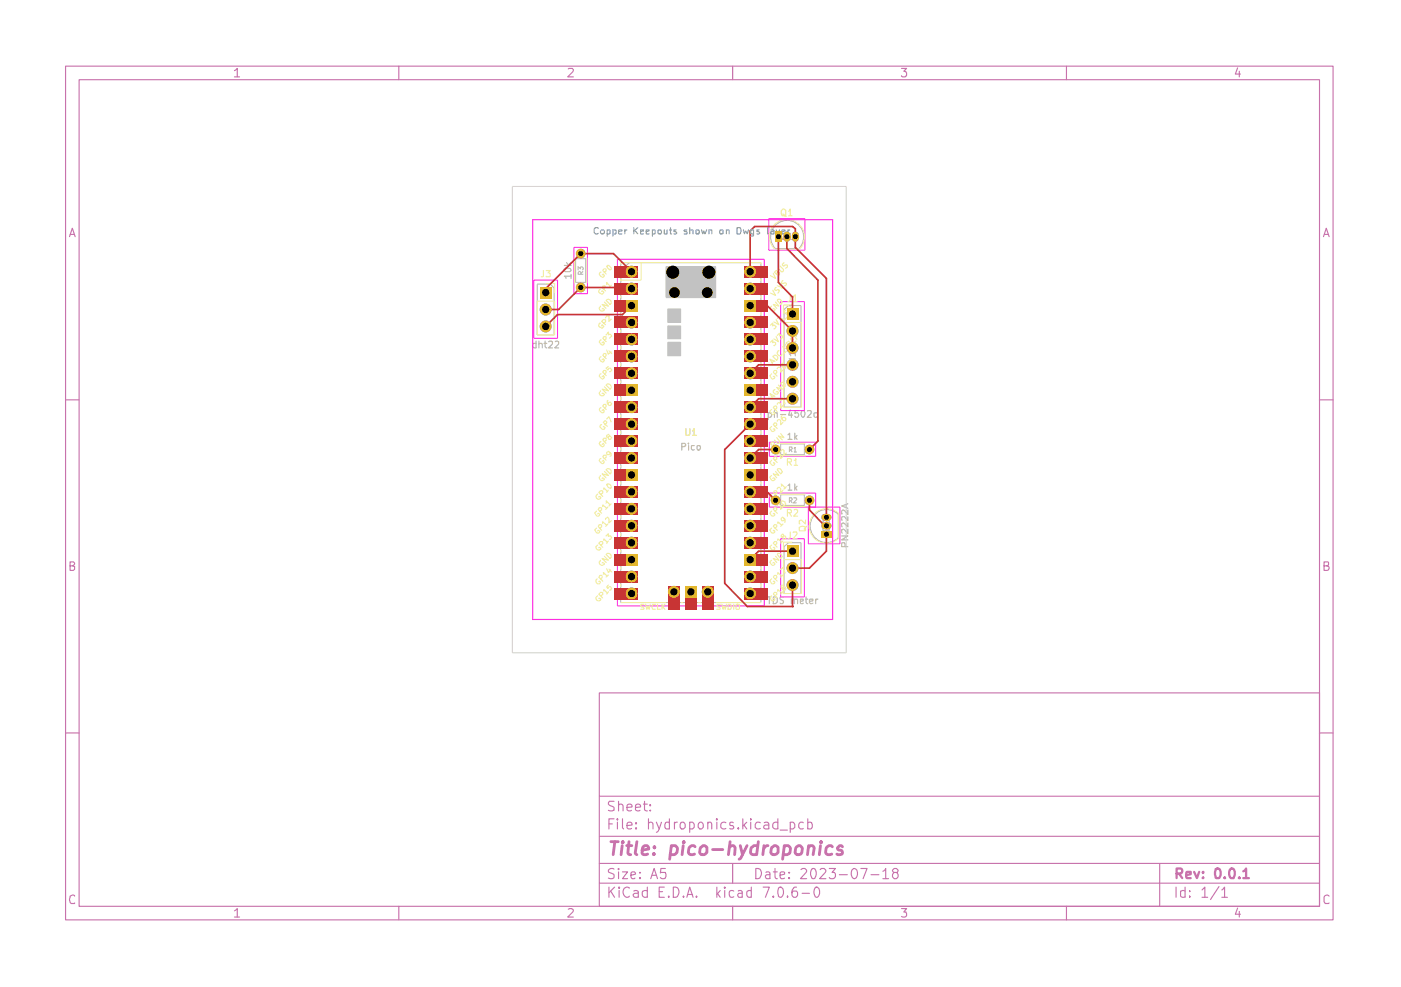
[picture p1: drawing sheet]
<svg xmlns="http://www.w3.org/2000/svg" width="210mm" height="148mm" viewBox="0 0 210 148" stroke-linecap="round" stroke-linejoin="round" font-family="sans-serif">
<g fill="none" stroke="#c872ab" stroke-width=".17">
<path d="M9.8 9.9h190v128h-190zM11.9 12h185.9v123.9h-185.9zM35.1 10.6l.5-.3v1.2M35.1 11.5h.8M59.8 9.9v2.1M85.2 10.3h.6l.1 .1v.2l-.8 .9h.8M109.8 9.9v2.1M135.1 10.3h.8l-.4 .4a.33 .33 0 0 1 .4 .2l-.1 .5-.5 .1-.2-.1M159.9 9.9v2.1M185.5 10.2l-.3 .9h.7M185.8 10.7v.8M10.4 35.5l.4-1.3 .5 1.3"/>
<path d="M10.5 35.1h.6M198.4 35.5l.4-1.3 .4 1.3M198.5 35.1h.6M9.8 60h2.1M197.8 60h2M10.5 84.8h.4l.3-.2v-.2l-.2-.1h-.5v1.2h.5l.2-.1v-.5l-.3-.1M198.5 84.8h.6v-.5h-.6v1.2h.5l.1-.1 .1-.3-.1-.2-.2-.1M9.8 109.9h2.1M89.8 103.9h108v32h-108zM89.8 119.4h108M197.8 109.9h2M11.2 134.4l-.2-.2-.5 .2-.1 .4 .1 .5 .2 .2h.5v-.1"/>
<path d="M35.1 136.6l.5-.4v1.3M35.1 137.5h.8M59.8 135.9v2M85.2 136.3l.5-.1 .2 .1v.3l-.8 .9h.8M89.8 132.4h108M89.8 129.5h108M89.8 125.4h108M91.3 133v1.5M91.3 123.5h.5M91.5 133.6l.6 .9M92 130.3a.6 .6 0 0 0-.8 .2l.1 .3 .7 .4v.4a.64 .64 0 0 1-.8 .1M92 122.8h-.7v1.5"/>
<path d="M92 120.2h-.6l-.2 .2a.75 .75 0 0 0 .8 .6v.5l-.2 .1-.6-.1M92.1 133l-.8 .9M92.5 122.8v.1h.1l-.1-.1v.1M92.5 123.3v1M92.7 130.2l-.1 .1 .1 .1 .1-.1-.1-.1v.2M92.7 120.7l.2-.1 .4 .1 .1 .9M92.7 120.2v1.4M92.7 130.7v1.1M92.8 133l-.1 .1 .1 .1 .1-.1-.1-.1v.2M92.8 133.5v1M93.3 130.7h.8l-.8 1.1h.8M93.3 122.8v1.3l.2 .2"/>
<path d="M94 123.8l.7-.1v-.2l-.2-.2-.4 .1-.1 .7a.48 .48 0 0 0 .7 .1M94 121.1l.7-.1v-.2l-.2-.2-.4 .1-.1 .7a.48 .48 0 0 0 .7 .1M94.3 133.2v-.1a.74 .74 0 0 0-.9 .4 .74 .74 0 0 0 .3 1h.4l.2-.1M94.6 131.2l.7-.1v-.2l-.2-.2h-.4l-.1 .2v.6l.1 .3 .5-.1M95 133.6a.48 .48 0 0 1 .7 .1v.8M95.3 121.1l.7-.1v-.2l-.2-.2-.5 .1v.7a.48 .48 0 0 0 .6 .1M95.3 124.1l.1 .1-.1 .1v-.1v-.1v.2M95.3 123.4l.1 .1h-.1v-.1v.1M95.7 133.9l-.5 .1-.3 .1 .1 .4h.2h.5M95.9 131.6l.1 .1-.1 .1-.1-.1 .1-.1v.2M95.9 130.8h.1l-.1 .1-.1-.1 .1 .1M96.4 120.6h.6"/>
<path d="M96.6 120.2v1.2l.4 .2M97 133.6l-.1-.1-.5 .1-.1 .6a.48 .48 0 0 0 .7 .3M97 133v1.5M97.2 123.5a.38 .38 0 0 1 .4-.2 .38 .38 0 0 1 .3 .2v.8M97.2 122.8v1.5M97.5 121.5v.1M97.5 120.7v.1v-.1v.1M97.5 131.8l.5-1.6 .6 1.6M97.7 131.2h.7M98.4 123.3l.4 1M98.8 133.7h.5M99.1 123.3l-.3 1-.2 .3-.2 .2"/>
<path d="M99.6 133h-.8v1.5h.8M99.7 130.2h-.6l-.1 .7 .7-.1 .1 .3a.62 .62 0 0 1-.2 .7h-.4l-.2-.2M100.2 134.4v.1v-.1v.1M100.3 123.4l-.4-.1-.2 .1v.2v.6l.2 .1 .4-.1M100.3 122.8v1.5M100.9 133h.4a.82 .82 0 0 1 .5 .8 .82 .82 0 0 1-.5 .7h-.4zM101.1 123.3v1M101.5 123.3l-.3 .1-.1 .2M102 123.4l.5-.1 .2 .3v.4l-.2 .3h-.3l-.3-.3zM102.5 134.4v.1h-.1l.1-.1v.1M103 134.5l.4-1.5 .5 1.5M103 134.1h.8"/>
<path d="M103.4 123.4l.4-.1 .3 .3v.4l-.3 .3-.4-.1M103.4 123.3v1.5M104.4 134.4l.1 .1h-.1h-.1l.1-.1v.1M104.7 123.5l.2-.2h.3l.1 .2 .1 .5-.2 .3h-.3l-.2-.3zM106.1 123.5l.2-.2 .3 .1 .1 .9M106.1 123.3v1M107.4 122.8v.1h.1l-.1-.1v.1M107.4 123.3v1M107.4 133v1.5M107.5 134l.5 .5M108 133.5l-.6 .6M108.6 133l-.1 .1 .1 .1 .1-.1-.1-.1v.2"/>
<path d="M108.6 133.5v1M108.8 123.4a.48 .48 0 0 0-.8 .2v.4a.52 .52 0 0 0 .8 .2M109.8 129.5v2.9M109.8 135.9v2M109.9 123.4l-.1-.1-.4 .1v.3l.4 .1 .2 .3-.2 .2-.4-.1M110 133.6l-.4-.1-.3 .3 .1 .7h.2h.4M110.7 133.6l.4-.1 .2 .2v.8M110.7 124.1v.1v.1l-.1-.1 .1-.1v.2M111.3 133.9l-.6 .1-.1 .1 .1 .4h.6M111.3 122.8v1.5M111.5 123.7l.4 .6M111.9 123.3l-.6 .6"/>
<path d="M112.5 122.8v.1h.1l-.1-.1v.1M112.5 123.3v1M112.6 133.6l-.4-.1-.3 .3 .1 .6 .2 .1h.4M112.6 133v1.5M113.3 130.2h.3a.82 .82 0 0 1 .6 .8 .82 .82 0 0 1-.6 .8h-.3zM114 123.4l-.5-.1-.3 .3v.4l.3 .3 .5-.1M114.4 133h.9l-.6 1.5M114.6 123.4l.1-.1 .5 .1v.9M114.8 130.8l.4-.1 .2 .2v.9M115.2 123.7h-.5l-.2 .3v.1l.2 .2 .5-.1M115.4 131.1l-.5 .1-.2 .1 .2 .5 .5-.1M115.9 134.4l.1 .1h-.1h-.1l.1-.1v.1"/>
<path d="M115.9 130.7h.6M116.2 130.2v1.3l.1 .3h.2M116.6 123.4a.48 .48 0 0 0-.8 .2v.4a.52 .52 0 0 0 .8 .2M116.6 122.8v1.5M116.7 133.2l.2-.2a.73 .73 0 0 1 .5 1.2l-.3 .3-.4-.1-.1-.4zM116.9 131.2l.7-.1v-.3l-.5-.1-.2 .2 .1 .8 .1 .1 .5-.1M116.9 124.5h1.1M118 134.4l.1 .1h-.1v-.1v.1M118.3 131.6l.1 .1-.1 .1-.1-.1 .1-.1v.2M118.3 130.8h.1l-.1 .1-.1-.1 .1 .1M118.5 123.4l.4-.1 .2 .3v.4l-.2 .3-.4-.1M118.5 123.3v1.5"/>
<path d="M119.4 133a.57 .57 0 0 0-.7 .6l.1 .8 .2 .1h.3a.59 .59 0 0 0 .1-.9h-.5l-.2 .3M120.1 130.4l.2-.2h.4l.2 .3v.2l-.9 1.1h.9M120.2 134h1.1M120.4 123.4l-.4-.1-.3 .3v.4l.3 .3 .4-.1M121.1 123.4l.4-.1 .2 .1 .1 .2-.1 .6-.2 .1-.4-.1M121.1 122.8v1.5M121.7 130.3l.1-.1a.74 .74 0 0 1 .5 1.2l-.1 .3-.4 .1a1.1 1.1 0 0 1-.1-1.5zM122.2 133.1l.1-.1a.73 .73 0 0 1 .5 1.2l-.3 .3h-.2a1.1 1.1 0 0 1-.1-1.4zM122.9 130.4l.2-.2h.4l.3 .3v.2l-.9 1.1h.9M124.3 130.2h.9l-.5 .6 .4 .1 .1 .2-.1 .5-.2 .2h-.4l-.2-.2M125.8 131.2h1.2M127.9 130.3l.1-.1a.82 .82 0 0 1 .5 .8 .82 .82 0 0 1-.5 .8 .9 .9 0 0 1-.1-1.5z"/>
<path d="M129 130.2h1l-.6 1.6M130.6 131.2h1.1M132.3 130.7l.5-.5v1.6M132.3 131.8h.9M134 130.8l-.1-.1-.1-.2 .2-.3h.4l.2 .3-.1 .2-.5 .1a.54 .54 0 0 0 0 1h.4a.54 .54 0 0 0 0-1M135.1 136.2h.8l-.4 .5h.3l.1 .3-.1 .4-.2 .1-.5-.1M159.9 135.9v2M173.8 129.5v6.4M176.3 133v1.5M177.6 133.6l-.1-.1-.5 .1v.8a.48 .48 0 0 0 .6 .1M177.6 133v1.5M178.3 134.4l.1 .1h-.1v-.1v.1"/>
<path d="M178.3 133.6h.1l-.1 .1M180.2 133.4l.4-.4v1.5M180.2 134.5h.8M182.7 132.9l-1.3 2M183.1 133.4l.5-.4v1.5M183.1 134.5h.9M185.5 136.2l-.3 .9h.7M185.8 136.7v.8M199.2 134.4l-.3-.2-.3 .1-.1 .2v.7l.1 .3 .6-.1"/>
</g>
<path d="M176.4 131l.7-.1 .1-.2-.1-.4-.7-.1v1.5M176.7 131l.5 .7M177.8 131.2l.7-.1v-.4h-.6l-.1 .2 .1 .8h.6M179 130.7l.4 1 .4-1M180.3 131.6v.1v-.1v.1M180.3 130.7v.2v-.1v-.1v.2M182.2 130.3l.4-.1a.96 .96 0 0 1 .1 1.5l-.5-.1-.1-.4zM183.6 131.6v.1v-.1v.1M184.4 130.3l.3-.1a1.04 1.04 0 0 1 .2 1.5h-.4a1.11 1.11 0 0 1-.1-1.4zM185.8 131.6v.1h-.1l.1-.1v.1M186.4 130.7l.4-.5v1.5M186.4 131.7h.8" fill="none" stroke="#c872ab" stroke-width=".34"/>
<g fill="none" stroke="#c872ab" stroke-width=".42">
<path d="M91.6 126.2h1.1M92.2 126.2l-.3 2M93.3 126.8l-.2 1.4M93.3 126.2v.1v.1l.1-.1-.1-.1v.2M93.9 126.8h.8M94.3 126.2l-.2 1.7 .1 .2 .3 .1M95.5 126.2l-.3 1.7 .3 .3M96.2 127.5l1-.2v-.3l-.2-.2h-.3l-.3 .2-.2 .9 .3 .3 .6-.1M98 128l.1 .1-.1 .1-.1-.1 .1-.1v.2M98.1 127l.1 .1h-.1h-.1l.1-.1v.1M100.6 127l.2-.2h.4l.3 .3 .1 .1-.1 .6a.72 .72 0 0 1-1 .3M100.6 126.8l-.2 2"/>
<path d="M102.4 126.8l-.2 1.4M102.5 126.2l-.1 .1 .1 .1 .1-.1-.1-.1v.2M104.2 127l-.2-.2a.67 .67 0 0 0-.7 .4l-.1 .6 .1 .2a.64 .64 0 0 0 .8 .1M105 127.1l.4-.3h.2l.3 .2 .1 .1v.7a.63 .63 0 0 1-1.1 .2v-.2zM106.8 127.4h1.5M109.4 127.1l.3-.3h.2l.2 .2 .1 .1-.1 1.1M109.4 126.2l-.2 2M111 126.8l.3 1.4M112 126.8l-1 1.9-.2 .1M113.6 127l-.2-.2a.97 .97 0 0 0-.8 .4l-.1 .6 .2 .3 .1 .1 .6-.1M113.7 126.2l-.3 2M114.5 126.8l-.2 1.4"/>
<path d="M115.1 126.8a.64 .64 0 0 0-.6 .4M115.7 127.1l.3-.3h.3l.2 .2 .1 .1v.7a.65 .65 0 0 1-1 .2l-.1-.2zM117.6 127l.1-.2h.5l.2 .3 .1 .1-.1 .6a.72 .72 0 0 1-1 .3M117.6 126.8l-.3 2M119.3 127.1l.4-.3h.2l.4 .4-.1 .6a.55 .55 0 0 1-.5 .4 .55 .55 0 0 1-.5-.4zM121.2 127.1l.3-.3h.3l.2 .2 .1 .1-.2 1.1M121.2 126.8l-.2 1.4M123 126.8l-.2 1.4M123.1 126.2l-.1 .1 .1 .1 .1-.1-.1-.1v.2M124.8 127l-.2-.2a.67 .67 0 0 0-.8 .4l-.1 .6 .1 .2a.64 .64 0 0 0 .9 .1M126.3 127l-.2-.2h-.2l-.4 .3 .1 .3 .6 .2 .1 .3a.6 .6 0 0 1-.9 .2"/>
</g>
<g fill="#02ffee">
<path d="M117.9 46.2h1.7v1.7h-1.7z"/>
<path d="M80.9 43h1.7v1.7h-1.7z"/>
<path d="M93.8 45h1.7v1.7h-1.7z"/>
<path d="M93.8 57.7h1.7v1.7h-1.7z"/>
<path d="M111.6 57.7h1.7v1.7h-1.7z"/>
<path d="M111.6 45h1.7v1.7h-1.7z"/>
<path d="M116.2 34.7h1v1.6h-1z"/>
<circle cx="118.8" cy="49.6" r=".89"/>
<circle cx="118.8" cy="52.2" r=".89"/>
<circle cx="112.4" cy="53.4" r=".89"/>
<circle cx="112.4" cy="50.9" r=".89"/>
<circle cx="87" cy="38" r=".72"/>
<circle cx="87" cy="43.1" r=".72"/>
<circle cx="81.8" cy="46.4" r=".89"/>
<circle cx="81.8" cy="49" r=".89"/>
<circle cx="94.7" cy="40.7" r=".89"/>
<circle cx="94.7" cy="43.3" r=".89"/>
<circle cx="94.7" cy="48.4" r=".89"/>
<circle cx="94.7" cy="50.9" r=".89"/>
<circle cx="94.7" cy="53.4" r=".89"/>
<circle cx="94.7" cy="56" r=".89"/>
<circle cx="94.7" cy="61.1" r=".89"/>
<circle cx="94.7" cy="63.6" r=".89"/>
<circle cx="112.4" cy="63.6" r=".89"/>
<circle cx="112.4" cy="61.1" r=".89"/>
<circle cx="112.4" cy="56" r=".89"/>
<circle cx="100.8" cy="40.8" r=".97"/>
<circle cx="101.1" cy="43.9" r=".8"/>
<circle cx="106" cy="43.9" r=".8"/>
<circle cx="106.3" cy="40.8" r=".97"/>
<circle cx="112.4" cy="48.4" r=".89"/>
<circle cx="112.4" cy="43.3" r=".89"/>
<circle cx="112.4" cy="40.7" r=".89"/>
</g>
<path d="M117.9 35.2v.5M119.2 35.2v.5" fill="none" stroke="#02ffee" stroke-width="1"/>
<g fill="#02ffee">
<path d="M111.6 70.4h1.7v1.7h-1.7z"/>
<path d="M93.8 70.4h1.7v1.7h-1.7z"/>
<path d="M93.8 83.1h1.7v1.7h-1.7z"/>
<path d="M102.7 87.9h1.7v1.7h-1.7z"/>
<path d="M111.6 83.1h1.7v1.7h-1.7z"/>
<path d="M123.1 79.6h1.5v1h-1.5z"/>
<circle cx="118.8" cy="54.7" r=".89"/>
<circle cx="118.8" cy="57.2" r=".89"/>
<circle cx="118.8" cy="59.8" r=".89"/>
<circle cx="112.4" cy="68.7" r=".89"/>
<circle cx="112.4" cy="66.1" r=".89"/>
<circle cx="121.3" cy="67.4" r=".72"/>
<circle cx="116.3" cy="67.4" r=".72"/>
<circle cx="94.7" cy="66.1" r=".89"/>
<circle cx="94.7" cy="68.7" r=".89"/>
<circle cx="94.7" cy="73.8" r=".89"/>
<circle cx="94.7" cy="76.3" r=".89"/>
<circle cx="94.7" cy="78.8" r=".89"/>
<circle cx="94.7" cy="81.4" r=".89"/>
<circle cx="94.7" cy="86.5" r=".89"/>
<circle cx="94.7" cy="89" r=".89"/>
<circle cx="101" cy="88.7" r=".89"/>
<circle cx="106.1" cy="88.7" r=".89"/>
<circle cx="112.4" cy="89" r=".89"/>
<circle cx="112.4" cy="86.5" r=".89"/>
<circle cx="112.4" cy="81.4" r=".89"/>
<circle cx="112.4" cy="78.8" r=".89"/>
<circle cx="112.4" cy="76.3" r=".89"/>
<circle cx="112.4" cy="73.8" r=".89"/>
<circle cx="118.8" cy="87.7" r=".89"/>
<circle cx="121.3" cy="75" r=".72"/>
<circle cx="116.3" cy="75" r=".72"/>
</g>
<path d="M123.6 78.8h.5M123.6 77.6h.5" fill="none" stroke="#02ffee" stroke-width="1"/>
<g fill="#02ffee">
<path d="M117.9 81.8h1.7v1.7h-1.7z"/>
<circle cx="118.8" cy="85.2" r=".89"/>
</g>
<g fill="none" stroke="#afafaf" stroke-width=".17">
<path d="M84.6 39.8h1M84.9 39.4l.4 .4M85.6 39.4l-.4 .3M117.2 35.1l.1-.1 .5 .1v.7l-.5 .1a.72 .72 0 0 1-.1-.8zM117.3 35.7h.2l.1 .2 .3 .1M118.2 35.2l.3-.2v.9M118.2 35.9h.5M80.4 51.5h-.5l-.1 .2v.3l.2 .2 .4-.1M80.4 51.2v1M80.8 51.6l.4-.1 .1 .7M80.8 51.2v1M81.3 46.7h.8l.2 .4"/>
<path d="M81.3 46.3v-.6l.3 .4 .1-.4h.5l.1 .2-.1 .4M81.5 51.5h.5M81.7 51.2v.8l.3 .2M82.2 51.2h.2h.4v.4l-.6 .6h.6M83.2 51.2h.1h.4v.4l-.6 .6h.6M84.6 40.3l.7-.1 .2 .1 .1 .3-.3 .1h-.5h-.2zM85.6 41.4h-1l.2 .1v.3M85.6 41.2v.6M118.3 53.8h.8l.1 .3M119.2 53h-.9l.2 .4M119.2 52.8v.6M102.2 67l.5-.1 .1-.3-.2-.1h-.4v1"/>
<path d="M102.8 64.3l.1 1h.4l.1-.2v-.8M103.2 66.5h-.1l.1 .1M103.2 66.8v.7M103.8 64.6l.3-.3v1M103.8 65.3h.6M104.1 66.8l-.5 .1v.4l.2 .2 .3-.1M104.5 66.9l.4-.1 .1 .4-.2 .3h-.1l-.2-.2zM115.2 62.5v.1l.4-.1 .1-.2-.1-.4h-.4v1M116.1 62l.4-.1v.7M116.1 61.6v1M117 62.2h.8M118.1 72.8l.3-.2v.9"/>
<path d="M118.1 65.2l.3-.2v.9M118.1 73.5h.6M118.1 65.9h.6M118.5 61.5l-.3 .7h.6M118.6 61.9v.7M119.1 65v.9M119.1 72.6v.9M119.2 73.2l.3 .3M119.2 65.5l.3 .4M119.5 72.9l-.4 .3M119.5 65.3l-.4 .3M119.6 61.6h-.4l-.1 .4 .5-.1a.41 .41 0 0 1 0 .7h-.3l-.2-.2"/>
<path d="M120.1 61.7l.4-.1a.63 .63 0 0 1-.2 1l-.2-.4zM121.1 61.7v-.1h.4l.1 .4-.6 .6h.6M122.4 61.9l-.4 .1v.4l.2 .2 .2-.1M123.4 79.1a.69 .69 0 0 1 .9 0l-.1 .5h-.8zM124.3 78v.6l-.7-.6-.2 .1v.5M124.5 78.9l-.4 .4v.1M126.8 75.6v.5M127.1 79.3v.7l-.7-.7-.2 .1v.5M127.1 78.4v.6l-.7-.6-.2 .1v.5M127.1 77.5v.6l-.5-.6-.4 .1v.4M127.1 76.5v.6l-.7-.6-.2 .1v.5M127.1 75.5l-.9 .4 .9 .3"/>
<path d="M115.1 89.5h.5M115.3 89.5v1M115.9 89.5h.4l.2 .3v.5l-.3 .2h-.3zM117.4 89.5l-.5 .1v.2l.5 .3v.3l-.1 .1-.4-.1M118.3 85.5h.8l.1 .4M118.6 89.9l.4-.1v.7M118.6 89.8v.7M119 89.9l.1-.1 .5 .1v.6M119.2 84.5v.6l-.5-.6h-.3l-.1 .1 .1 .5M120 90.2l.4-.1v-.3h-.4v.6l.1 .1 .3-.1M120.7 89.8h.4M120.8 89.5v.9l.3 .1"/>
<path d="M121.3 90.2l.5-.1v-.3l-.5 .1v.5l.2 .1 .3-.1M122.3 89.8v.7M122.6 89.8h-.3v.2M126.2 80.4h.9l-.9 .6h.9M126.7 82l-.1-.6h-.4v.6h.9"/>
</g>
<g fill="none" stroke="#afafaf" stroke-width=".15">
<path d="M86.3 38.8h1.5v3.5h-1.5zM87 38v.8M93.1 39.4h21v51h-21zM94.3 39.4l-1.2 1.3M116.2 37.3h3.4M116.2 37.3a2.48 2.48 0 0 1 0-3.5 2.48 2.48 0 0 1 3.5 0 2.48 2.48 0 0 1 0 3.5M80.5 42.6h2l.6 .6v7h-2.6zM86.7 40.5v-.5l.3 .3 .1-.3h.2l.1 .2-.1 .3M87 42.3v.8M87.1 41.1v-.2l-.3-.2-.1 .2v.2h.7M87.4 40.7l-.3 .2M117.5 46.4l.7-.6h1.9v15.3h-2.6z"/>
<path d="M116.3 75h.7M116.3 67.4h.7M117 66.6h3.6v1.6h-3.6zM117 74.2h3.6v1.6h-3.6zM118.3 75.1h.3l.1-.2v-.3h-.4v.8M118.3 67.5h.3l.1-.2v-.3h-.4v.8M118.5 75.1l.2 .3M118.5 67.5l.2 .3M119 74.7v-.1h.3l.1 .3-.5 .5h.5M119 67.3l.2-.3v.8M119 67.8h.4M120.6 75h.7"/>
<path d="M120.6 67.4h.7M125.6 77.1v3.5M125.7 77.1a2.48 2.48 0 0 0-3.5 0 2.48 2.48 0 0 0 0 3.5 2.48 2.48 0 0 0 3.5 0M117.5 82l.7-.6h1.9v7.6h-2.6z"/>
</g>
<path d="M86 37.1h2.1v6.9h-2.1zM92.5 38.9h22.1v52h-22.1zM115.2 32.8h5.5v4.7h-5.5zM80 42h3.6v8.7h-3.6zM117 45.2h3.6v16.4h-3.6zM115.3 66.3h7v2.1h-7zM121.2 76v5.5h4.7v-5.5h-10.6v-2.1h7v2.1M117 80.8h3.6v8.7h-3.6z" fill="none" stroke="#ff26e2" stroke-width=".15"/>
<g fill="none" stroke="#f2eda1" stroke-width=".15">
<path d="M86.1 38.6v3.9M88 38.6v3.9M93.1 39.6v-.2h21v.2M96.1 39.4v2.6h-3M116.2 37.4h3.5M117.9 32.9a2.6 2.6 0 0 0-2.4 1.6 2.6 2.6 0 0 0 .6 2.8M118 32.9a2.6 2.6 0 0 1 2.4 1.6 2.6 2.6 0 0 1-.6 2.9M80.5 45.1h2.6v5.1h-2.6zM81.8 42.5h1.3v1.4M93.1 41.8v.4M93.1 44.4v.3M93.1 46.8v.5"/>
<path d="M93.1 49.5v.4M93.1 51.9v.4M93.1 54.5v.4M93.1 57.1v.3M93.1 59.5v.5M114.1 41.8v.4M114.1 44.4v.3M114.1 46.8v.5M114.1 49.5v.4M114.1 51.9v.4M114.1 54.5v.4M114.1 57.1v.3"/>
<path d="M114.1 59.5v.5M117.4 48.4h2.7v12.7h-2.7zM118.8 45.7h-1.4v1.4M93.1 62.2v.4M93.1 64.6v.4M93.1 67.2v.4M93.1 69.8v.3M93.1 72.2v.5M93.1 74.9v.4M93.1 77.3v.4M93.1 79.9v.5M114.1 62.2v.4"/>
<path d="M114.1 64.6v.4M114.1 67.2v.4M114.1 69.8v.3M114.1 72.2v.5M114.1 74.9v.4M114.1 77.3v.4M114.1 79.9v.5M116.8 74.1h3.9M116.8 68.3h3.9M116.8 76h3.9M116.8 66.5h3.9M121.3 78.8a2.6 2.6 0 0 0 1.6 2.4 2.6 2.6 0 0 0 2.8-.5"/>
<path d="M125.7 77v3.6M125.8 77a2.6 2.6 0 0 0-2.9-.5 2.6 2.6 0 0 0-1.6 2.4M93.1 82.5v.3M93.1 84.9v.5M93.1 87.6v.4M93.1 90.4h6.7M102 90.4h.5M104.7 90.4h.4M107.3 90.4h6.8M114.1 82.5v.3M114.1 84.9v.5M114.1 87.6v.4"/>
<path d="M117.4 83.9h2.7v5.1h-2.7zM118.8 81.3h-1.4v1.3"/>
</g>
<g fill="none" stroke="#f2eda1" stroke-width=".17">
<path d="M91 39.8h.3l.3 .3v.3l-.2 .1-.2-.2-.3-.3zM116.9 39.9l.5 .5v.3h-.3l-.4-.5M117.2 31.5l.2-.2 .4 .2v.8l-.5 .1a.72 .72 0 0 1-.1-.9zM117.3 32.1h.1l.2 .3h.3M117.5 39.4l-.2 .2 .1 .3 .3-.2 .3 .1v.3l-.2 .1M118.2 31.7l.3-.4v1.1M118.2 32.4h.5M81.5 40.6v.8l-.4 .1M81.9 40.6h.6l-.4 .3 .4 .1v.4l-.1 .1h-.5v-.1M90 43.4a.33 .33 0 0 0-.2 .4l.5 .3 .2-.3-.2-.2-.1 .1M90 45.9v.1a.38 .38 0 0 0 0 .6 .38 .38 0 0 0 .6-.2l-.3-.2v.1M90 58.6v.1a.38 .38 0 0 0 0 .6 .38 .38 0 0 0 .6-.2l-.3-.2v.1"/>
<path d="M90 48.4a.34 .34 0 0 0-.3 .3 .34 .34 0 0 0 .1 .3l.5 .2 .2-.2-.2-.3-.1 .2M90.1 40.8h-.1a.43 .43 0 0 0 0 .6 .43 .43 0 0 0 .5 .1l.1-.2-.2-.2-.1 .1M90.1 56.1h-.1a.43 .43 0 0 0 0 .5 .43 .43 0 0 0 .5 .1l.1-.1-.2-.3-.1 .2M90.1 51h-.1a.43 .43 0 0 0 0 .5 .43 .43 0 0 0 .5 .2l.1-.2-.2-.3-.1 .2M90.1 53.5h-.1a.43 .43 0 0 0 0 .6 .43 .43 0 0 0 .5 .1l.1-.2-.2-.2-.1 .1M90.5 43.4l.3-.3-.1-.2h-.3l-.2 .2 .6 .5M90.5 48.4l.3-.1-.1-.4h-.3l-.2 .3 .6 .5M90.6 45.3l.6 .6-.9-.3 .6 .6M90.6 40.8l.3-.1-.1-.4h-.3l-.2 .3 .6 .5M90.6 56.1l.3-.2-.1-.3h-.3l-.2 .2 .6 .5M90.6 58l.6 .6-.9-.3 .6 .6M90.6 51l.3-.2-.1-.3h-.3l-.2 .2 .6 .5"/>
<path d="M90.6 53.5l.3-.1-.1-.4h-.3l-.2 .3 .6 .5M90.8 47.7l.3-.4 .2 .1v.8l.3-.4M90.9 45.1l.1-.2a.44 .44 0 0 1 .6 .2 .44 .44 0 0 1-.2 .5zM90.9 57.8l.1-.2a.44 .44 0 0 1 .6 .2 .44 .44 0 0 1-.2 .5zM90.9 50.2l.3-.4v.4l.3-.1 .2 .3-.3 .3M90.9 42.7v-.4l.5 .6M90.9 52.5l.3 .6 .4-.3M91.2 55l-.3 .2 .2 .3 .2-.3h.2l.2 .3-.2 .2h-.1M91.3 52.6l.4 .4M91.6 42.8l-.2 .3M115.5 51.3l.3-.3v.4l.1-.1 .4 .1v.3l-.3 .1M115.5 48.8l.3-.4v.5l.4-.1 .1 .2-.1 .3h-.2"/>
<path d="M115.7 56.1l-.3 .3 .3 .4 .4-.1 .1-.1-.2-.2-.1 .1M115.7 45.9l-.3 .3 .3 .5a.33 .33 0 0 0 .5-.3l-.2-.2-.2 .1M115.8 43.5l.5 .8-.8-.3M115.8 53.4a.42 .42 0 0 1 .7 0 .42 .42 0 0 1-.1 .6zM115.9 41l.4 .8-.8-.5M116 59.3l-.3 .3M116 54.1l-.3 .3M116.2 56.1l.2-.2-.1-.3h-.2l-.2 .2 .6 .6M116.2 59.4l-.8-.4 .4 .8M116.2 58.4l-.3 .2a.4 .4 0 0 0 .3 .5 .4 .4 0 0 0 .5-.2l-.2-.2-.2 .1M116.2 54.2l-.8-.3 .4 .7M116.3 45.3l.5 .6-.9-.3 .5 .6"/>
<path d="M116.3 50.5l.4 .7-.7-.4M116.3 47.9l.5 .8-.8-.4M116.3 43.1l-.2 .3 .1 .1 .6-.1v.2l-.2 .4M116.5 50.3l.3-.3v.4l.2-.2 .3 .2v.2l-.3 .2M116.5 47.8l.3-.4v.4h.1h.5v.3l-.2 .2h-.2M116.5 55.3l.2-.3h.1l.2 .2v.6l.4-.3M116.5 40.9l.3-.1v.4l-.1 .1-.6-.5 .3-.2 .2 .2-.3 .3M116.6 44.9a.6 .6 0 0 1 .7 .5l-.3 .2-.5-.5zM116.7 57.8l.6 .5-.9-.2 .5 .6M116.8 52.6a.41 .41 0 0 0-.2 .6 .41 .41 0 0 0 .6 .1v-.2M116.8 42.5l.2 .5-.5-.1M117 57.5l.2-.2a.43 .43 0 0 1 .5 .3 .43 .43 0 0 1-.2 .5z"/>
<path d="M117 43l.3 .3M117.4 42.1l-.3 .2 .1 .2 .3-.1 .4 .1v.2l-.3 .2M117.4 54.7h.3l.1 .2-.1 .3h-.3l-.1-.2a.33 .33 0 0 0 .1-.5l-.3 .1v.3h.3M117.7 51.6l.3 .7-.7-.3M117.8 46.5l-.3 .2 .6 .6 .3-.2M117.9 52.7l-.5 .4M117.9 46.8l-.1 .2M118 47.5l-.4 .4M118.2 51.7l.2-.2v-.2l-.2-.1-.3 .2 .6 .6M118.3 51.6l.5 .1M118.4 45.9l.6 .6-1-.3 .6 .6M118.5 44.2v.9l-.4 .1"/>
<path d="M118.7 50.6l-.2 .2 .5 .6 .3-.2M118.9 44.5l.3-.3v1M118.9 45.2h.6M118.9 50.9l-.2 .3M119.2 50.1l-.2 .2 .5 .6M119.4 50.4l-.2 .2M89.4 76.6l-.2 .4 .3 .4 .3-.1 .1-.2-.1-.1-.2 .1M89.4 79.2l-.2 .3 .3 .4h.3l.1-.2-.1-.2-.2 .1M89.6 74.1l-.3 .3a.4 .4 0 0 0 .3 .4 .4 .4 0 0 0 .5-.2l-.3-.2v.1M89.9 76.6l.3-.1-.1-.4h-.3l-.1 .3 .5 .6M89.9 79.2l.3-.2-.1-.3h-.3l-.1 .2 .5 .6M90 71.3v.1a.38 .38 0 0 0 0 .6 .38 .38 0 0 0 .6-.2l-.3-.2v.1"/>
<path d="M90.1 68.8h-.1a.43 .43 0 0 0 0 .5 .43 .43 0 0 0 .5 .1l.1-.1-.2-.3-.1 .2M90.1 61.1h-.1a.43 .43 0 0 0 0 .6 .43 .43 0 0 0 .5 .1l.1-.1-.2-.3-.1 .2M90.1 74.1l.2-.2v-.3h-.3l-.2 .2 .5 .6M90.1 66.2h-.1a.43 .43 0 0 0 0 .6 .43 .43 0 0 0 .5 .1l.1-.2-.2-.2-.1 .1M90.2 63.7l-.3 .2v.1l.4 .4h.3l.1-.3-.2-.2-.1 .1M90.3 76v-.3l.6 .5M90.3 78.5v-.3l.6 .6M90.5 73.4v-.2l.5 .5M90.6 70.7l.6 .6-.9-.3 .6 .6M90.6 68.8l.3-.2-.1-.3h-.3l-.2 .2 .6 .5M90.6 61.1l.3-.1-.1-.4h-.3l-.2 .3 .6 .5M90.6 66.2l.3-.1-.1-.4h-.3l-.2 .3 .6 .5"/>
<path d="M90.7 63.7l.2-.3v-.1l-.1-.2-.4 .2 .6 .6M90.8 77.9v-.2l.3-.1 .2 .1v.7l.3-.3M90.9 75.5v-.1v-.3l.5 .6M90.9 62.8l.4-.3 .3 .8M91 70.3a.44 .44 0 0 1 .6 .2 .44 .44 0 0 1-.2 .5l-.5-.5zM91 72.6a.48 .48 0 0 1 .6 .6 .55 .55 0 0 1-.7-.5zM91.1 60l-.1 .5 .3 .3h.2l.2-.3-.2-.2h-.2l-.1 .3M91.1 76l-.3 .4M91.1 78.6l-.3 .3M91.2 73.5l-.3 .3M91.3 65.5l.1-.1 .3 .2-.2 .3h-.2l-.1-.2v-.2l.2-.1-.2-.3-.3 .2v.2h.3M91.4 67.8v.3l-.1 .1-.4-.1v-.3l.3-.1a.6 .6 0 0 1 .4 .6l-.2 .1"/>
<path d="M91.6 75.5l-.3 .4M102.8 64.3l.1 1h.4l.1-.2v-.8M103.8 64.6l.3-.3v1M103.8 65.3h.6M115.7 61.4l-.3 .3 .3 .5a.33 .33 0 0 0 .5-.3l-.2-.2-.1 .1M115.7 69l-.3 .4 .3 .4 .4-.1 .1-.2-.2-.1h-.1M115.7 71.3l-.3 .3 .3 .5a.33 .33 0 0 0 .5-.3l-.2-.2-.2 .1M115.7 79.2l-.3 .3 .3 .4h.4l.1-.2-.2-.2-.1 .1M115.7 74.1l-.3 .3 .3 .5a.33 .33 0 0 0 .5-.3l-.2-.2-.1 .1M115.7 76.6l-.3 .4 .3 .4 .4-.1 .1-.2-.2-.1-.1 .1M115.7 63.9l-.3 .4 .3 .4 .4-.1 .1-.2-.2-.1-.1 .1M115.8 66.8l.3-.2-.2-.3h-.2l-.2 .3 .6 .5"/>
<path d="M115.9 66.7l.5 .1M116.2 61.4l.2-.2-.1-.3h-.2l-.2 .2 .6 .6M116.2 69l.2-.2-.1-.3h-.2l-.2 .3 .6 .6M116.2 79.2l.2-.2-.1-.3h-.2l-.2 .2 .6 .6M116.2 74.1l.2-.2-.1-.3h-.2l-.2 .2 .6 .6M116.2 76.6l.2-.1-.1-.4h-.2l-.2 .3 .6 .6M116.2 63.9l.2-.1-.1-.4h-.2l-.2 .3 .6 .6M116.3 70.7l.5 .6-.9-.3 .5 .6M116.4 65.6l.4 .5v.4h-.3l-.4-.5M116.5 60.6l.2-.2h.1l.2 .1v.7l.4-.4M116.5 68.3l.2-.3h.1l.2 .2v.6l.4-.4M116.5 73.3l.2-.2h.1l.2 .1v.7l.4-.4"/>
<path d="M116.5 75.9l.2-.3h.1l.2 .2v.6l.4-.4M116.5 63.2l.2-.3h.1l.2 .2v.6l.4-.4M116.6 70.3a.6 .6 0 0 1 .7 .5l-.3 .2-.5-.5zM116.6 78.5v-.3l.6 .6M116.9 60.1l.5-.4 .3 .8M117 67.7l.3-.3 .2 .2v.7l.4-.4M117 65l.5 .6-.8-.2 .6 .6M117.1 72.9l.1-.1-.1-.2 .6 .6M117.1 75.2l.3-.1 .3 .2 .1 .3-.3 .2a.58 .58 0 0 1-.4-.6zM117.3 62.3l-.2 .1 .1 .4 .2 .3h.3l.1-.2v-.1l-.2-.2-.3 .1v.2M117.4 78.6l-.4 .3M117.5 77.7l.1 .2-.2 .2h-.2l-.1-.4 .2-.1a.6 .6 0 0 1 .4 .6l-.1 .1"/>
<path d="M117.9 73l-.4 .3M118 69.3h.5l.1-.5h-.6v1M118 76.9h.5l.1-.4-.6-.1v1M118.3 69.3l.3 .5M118.3 76.9l.3 .5M118.5 79.8v.8l-.4 .2M118.9 79.9l.5-.1 .1 .1-.1 .3-.5 .6h.6M119 69l.3-.2v1M119 76.5l.1-.1 .5 .1v.3l-.6 .6h.6M119 69.8h.6M119.8 79.1a.69 .69 0 0 1 .9 0v.5h-.8zM120.7 78v.6l-.6-.6-.3 .1 .1 .5"/>
<path d="M120.9 78.9l-.3 .4v.1M89.5 86.8a.43 .43 0 0 0-.1 .5 .43 .43 0 0 0 .4 .3l.2-.3-.2-.2v.1M89.6 89.3l-.3 .3a.4 .4 0 0 0 .3 .5 .4 .4 0 0 0 .5-.3l-.3-.1v.1M89.6 81.7l-.3 .3a.4 .4 0 0 0 .3 .5 .4 .4 0 0 0 .5-.3l-.3-.1M90 84v.1a.38 .38 0 0 0 0 .6 .38 .38 0 0 0 .6-.2l-.3-.2v.1M90 86.8l.3-.2-.1-.3h-.3l-.1 .2 .5 .6M90.1 89.3l.2-.1v-.4h-.3l-.2 .3 .5 .6M90.1 81.7l.2-.2v-.3h-.3l-.2 .3 .5 .6M90.4 86.1l.1-.1-.1-.1 .6 .5M90.5 88.7v-.3l.5 .5M90.5 81v-.2l.5 .5M90.6 83.4l.6 .6-.9-.3 .6 .6"/>
<path d="M90.9 80.4l.3-.4v.4h.3l.2 .2-.2 .3h-.1M90.9 85.3l.3 .6 .3-.5M91 83a.44 .44 0 0 1 .6 .2 .44 .44 0 0 1-.2 .5l-.5-.5zM91.2 87.7l-.3 .3 .2 .2 .2-.2h.2l.2 .2-.2 .3h-.1M91.2 88.7l-.3 .4M91.2 86.2l-.3 .3M91.2 81.1l-.3 .4M91.3 85.4l.4 .4M96.5 90.6h-.4l-.1 .2 .2 .2h.2l.1 .3-.5 .1M96.8 90.6l.1 .8 .2-.5 .2 .5 .2-.8M98.2 90.7v-.1h-.3l-.2 .3 .2 .5h.3M98.6 90.6v.8h.4"/>
<path d="M99.2 90.6v.8M99.3 90.9l.4 .5M99.7 90.6l-.5 .4M108 90.6h-.5l-.1 .2 .2 .2h.3l.1 .3-.6 .1M108.2 90.6l.2 .8 .1-.5 .2 .5 .2-.8M109.1 90.6l.5 .1v.3l-.1 .4h-.4zM110 90.6v.8M110.3 90.7l.1-.1 .4 .1-.1 .7-.4-.1zM115.7 89.3l-.3 .4 .3 .4 .4-.1 .1-.2-.2-.1-.1 .1M115.7 84l-.3 .3 .3 .5a.33 .33 0 0 0 .5-.3l-.2-.2-.2 .1M115.7 86.8l-.3 .3 .3 .5 .4-.1 .1-.2-.2-.2-.1 .1M115.7 81.7l-.3 .4 .3 .4 .4-.1 .1-.2-.2-.1h-.1"/>
<path d="M116.2 89.3l.2-.1-.1-.4h-.2l-.2 .3 .6 .6M116.2 86.8l.2-.2-.1-.3h-.2l-.2 .2 .6 .6M116.2 81.7l.2-.2-.1-.3h-.2l-.2 .3 .6 .6M116.3 83.4l.5 .6-.9-.3 .5 .6M116.6 88.7v-.3l.6 .5M116.6 83a.6 .6 0 0 1 .7 .5l-.3 .2-.5-.5zM116.6 86.1v-.2l.6 .5M116.6 81v-.2l.6 .5M116.9 85.4l.5-.3 .3 .8M117.3 87.7l-.2 .1 .1 .4 .2 .3h.3l.1-.2v-.1l-.2-.2-.3 .1v.2M117.4 88.7l-.4 .4M117.4 86.2l-.4 .3"/>
<path d="M117.4 81.1l-.4 .4M117.4 80.4h.3l.1 .1-.1 .4h-.3l-.1-.3a.33 .33 0 0 0 .1-.5l-.3 .2v.2h.3"/>
</g>
<g fill="#d864ff">
<path d="M92 62.8h3.5v1.6h-3.5z"/>
<path d="M92 65.3h3.5v1.7h-3.5z"/>
<path d="M92 67.8h3.5v1.7h-3.5z"/>
<path d="M93.8 70.4h1.7v1.7h-1.7z"/>
<path d="M92 70.4h3.5v1.7h-3.5z"/>
<path d="M92 72.9h3.5v1.7h-3.5z"/>
<path d="M123.1 79.6h1.5v1h-1.5z"/>
<circle cx="94.7" cy="63.6" r=".89"/>
<circle cx="94.7" cy="66.1" r=".89"/>
<circle cx="94.7" cy="68.7" r=".89"/>
<circle cx="94.7" cy="73.8" r=".89"/>
<circle cx="121.3" cy="75" r=".72"/>
<circle cx="116.3" cy="75" r=".72"/>
</g>
<path d="M123.6 78.8h.5M123.6 77.6h.5" fill="none" stroke="#d864ff" stroke-width="1"/>
<g fill="#d864ff">
<path d="M117.9 81.8h1.7v1.7h-1.7z"/>
<path d="M111.6 72.9h3.5v1.7h-3.5z"/>
<path d="M111.6 70.4h1.7v1.7h-1.7z"/>
<path d="M111.6 70.4h3.5v1.7h-3.5z"/>
<path d="M111.6 67.8h3.5v1.7h-3.5z"/>
<path d="M111.6 65.3h3.5v1.7h-3.5z"/>
<path d="M111.6 62.8h3.5v1.6h-3.5z"/>
<path d="M80.9 43h1.7v1.7h-1.7z"/>
<path d="M92 39.9h3.5v1.7h-3.5z"/>
<path d="M92 42.4h3.5v1.7h-3.5z"/>
<path d="M93.8 45h1.7v1.7h-1.7z"/>
<path d="M92 45h3.5v1.7h-3.5z"/>
<path d="M92 47.5h3.5v1.7h-3.5z"/>
<path d="M92 50.1h3.5v1.6h-3.5z"/>
<path d="M92 52.6h3.5v1.7h-3.5z"/>
<path d="M92 55.1h3.5v1.7h-3.5z"/>
<path d="M93.8 57.7h1.7v1.7h-1.7z"/>
<path d="M92 57.7h3.5v1.7h-3.5z"/>
<path d="M92 60.2h3.5v1.7h-3.5z"/>
<path d="M92 75.5h3.5v1.6h-3.5z"/>
<path d="M92 78h3.5v1.7h-3.5z"/>
<path d="M92 80.5h3.5v1.7h-3.5z"/>
<path d="M93.8 83.1h1.7v1.7h-1.7z"/>
<path d="M92 83.1h3.5v1.7h-3.5z"/>
<path d="M92 85.6h3.5v1.7h-3.5z"/>
<path d="M92 88.2h3.5v1.6h-3.5z"/>
<path d="M100.2 87.9h1.7v3.5h-1.7z"/>
<path d="M102.7 87.9h1.7v3.5h-1.7z"/>
<path d="M111.6 88.2h3.5v1.6h-3.5z"/>
<path d="M111.6 85.6h3.5v1.7h-3.5z"/>
<path d="M111.6 83.1h1.7v1.7h-1.7z"/>
<path d="M111.6 83.1h3.5v1.7h-3.5z"/>
<path d="M111.6 80.5h3.5v1.7h-3.5z"/>
<path d="M111.6 78h3.5v1.7h-3.5z"/>
<path d="M111.6 75.5h3.5v1.6h-3.5z"/>
<path d="M102.7 87.9h1.7v1.7h-1.7z"/>
<path d="M105.2 87.9h1.7v3.5h-1.7z"/>
<path d="M111.6 55.1h3.5v1.7h-3.5z"/>
<path d="M111.6 52.6h3.5v1.7h-3.5z"/>
<path d="M117.9 46.2h1.7v1.7h-1.7z"/>
<path d="M111.6 50.1h3.5v1.6h-3.5z"/>
<path d="M111.6 60.2h3.5v1.7h-3.5z"/>
<path d="M111.6 57.7h1.7v1.7h-1.7z"/>
<path d="M111.6 57.7h3.5v1.7h-3.5z"/>
<path d="M111.6 47.5h3.5v1.7h-3.5z"/>
<path d="M111.6 45h1.7v1.7h-1.7z"/>
<path d="M111.6 45h3.5v1.7h-3.5z"/>
<path d="M111.6 42.4h3.5v1.7h-3.5z"/>
<path d="M111.6 39.9h3.5v1.7h-3.5z"/>
<path d="M116.2 34.7h1v1.6h-1z"/>
<circle cx="118.8" cy="85.2" r=".89"/>
<circle cx="118.8" cy="87.7" r=".89"/>
<circle cx="112.4" cy="73.8" r=".89"/>
<circle cx="112.4" cy="68.7" r=".89"/>
<circle cx="112.4" cy="66.1" r=".89"/>
<circle cx="112.4" cy="63.6" r=".89"/>
<circle cx="121.3" cy="67.4" r=".72"/>
<circle cx="116.3" cy="67.4" r=".72"/>
<circle cx="87" cy="43.1" r=".72"/>
<circle cx="81.8" cy="46.4" r=".89"/>
<circle cx="81.8" cy="49" r=".89"/>
<circle cx="87" cy="38" r=".72"/>
<circle cx="94.7" cy="40.7" r=".89"/>
<circle cx="94.7" cy="43.3" r=".89"/>
<circle cx="94.7" cy="48.4" r=".89"/>
<circle cx="94.7" cy="50.9" r=".89"/>
<circle cx="94.7" cy="53.4" r=".89"/>
<circle cx="94.7" cy="56" r=".89"/>
<circle cx="94.7" cy="61.1" r=".89"/>
<circle cx="94.7" cy="76.3" r=".89"/>
<circle cx="94.7" cy="78.8" r=".89"/>
<circle cx="94.7" cy="81.4" r=".89"/>
<circle cx="94.7" cy="86.5" r=".89"/>
<circle cx="94.7" cy="89" r=".89"/>
<circle cx="101" cy="88.7" r=".89"/>
<circle cx="112.4" cy="81.4" r=".89"/>
<circle cx="112.4" cy="78.8" r=".89"/>
<circle cx="112.4" cy="76.3" r=".89"/>
<circle cx="112.4" cy="89" r=".89"/>
<circle cx="112.4" cy="86.5" r=".89"/>
<circle cx="106.1" cy="88.7" r=".89"/>
<circle cx="118.8" cy="54.7" r=".89"/>
<circle cx="118.8" cy="57.2" r=".89"/>
<circle cx="118.8" cy="59.8" r=".89"/>
<circle cx="112.4" cy="53.4" r=".89"/>
<circle cx="118.8" cy="49.6" r=".89"/>
<circle cx="118.8" cy="52.2" r=".89"/>
<circle cx="112.4" cy="61.1" r=".89"/>
<circle cx="112.4" cy="56" r=".89"/>
<circle cx="100.8" cy="40.8" r=".97"/>
<circle cx="101.1" cy="43.9" r=".8"/>
<circle cx="106" cy="43.9" r=".8"/>
<circle cx="106.3" cy="40.8" r=".97"/>
<circle cx="112.4" cy="50.9" r=".89"/>
<circle cx="112.4" cy="48.4" r=".89"/>
<circle cx="112.4" cy="43.3" r=".89"/>
<circle cx="112.4" cy="40.7" r=".89"/>
</g>
<path d="M117.9 35.2v.5M119.2 35.2v.5" fill="none" stroke="#d864ff" stroke-width="1"/>
<g fill="none" stroke="#c83434" stroke-width=".25">
<path d="M116.7 35.5v6.8l2.1 2.2v2.6M117.9 35.5v1.8l4.7 4.7v24.1l-1.3 1.3M94.7 40.7l-2.7-2.7h-5l-5.2 5.3v.6M94.7 43.3l-.2-.2h-7.5l-3.3 3.3h-1.9M94.7 45.8l-1.4 1.4h-9.7l-1.8 1.8M112.4 45.8h2.6l3.8 3.8v2.6M112.4 40.7v-6.1l.7-.6h5.7l.4 .3v2.8l4.7 4.7v35.8M118.8 54.7h-5.1l-1.3 1.3M118.8 59.8h-5.1l-1.3 1.3M112.4 63.6l-3.8 3.8v20.1l3.4 3.4h6.8M112.4 73.8h2.6l1.3 1.2M116.3 67.4h-2.6l-1.3 1.3"/>
<path d="M121.3 75v1.5l2.3 2.3h.3M118.8 90.9h.1M118.8 87.7v3.2M118.8 82.6h-5.1l-1.3 1.3M123.9 80.1v2.5l-2.6 2.6h-2.5"/>
</g>
<g fill="#c83434">
<path d="M92 39.9h3.5v1.7h-3.5z"/>
<path d="M92 42.4h3.5v1.7h-3.5z"/>
<path d="M92 45h3.5v1.7h-3.5z"/>
<path d="M92 47.5h3.5v1.7h-3.5z"/>
<path d="M92 50.1h3.5v1.6h-3.5z"/>
<path d="M92 52.6h3.5v1.7h-3.5z"/>
<path d="M92 55.1h3.5v1.7h-3.5z"/>
<path d="M92 57.7h3.5v1.7h-3.5z"/>
<path d="M92 60.2h3.5v1.7h-3.5z"/>
<path d="M92 62.8h3.5v1.6h-3.5z"/>
<path d="M92 65.3h3.5v1.7h-3.5z"/>
<path d="M92 67.8h3.5v1.7h-3.5z"/>
<path d="M92 70.4h3.5v1.7h-3.5z"/>
<path d="M92 72.9h3.5v1.7h-3.5z"/>
<path d="M92 75.5h3.5v1.6h-3.5z"/>
<path d="M92 78h3.5v1.7h-3.5z"/>
<path d="M92 80.5h3.5v1.7h-3.5z"/>
<path d="M92 83.1h3.5v1.7h-3.5z"/>
<path d="M92 85.6h3.5v1.7h-3.5z"/>
<path d="M92 88.2h3.5v1.6h-3.5z"/>
<path d="M100.2 87.9h1.7v3.5h-1.7z"/>
<path d="M102.7 87.9h1.7v3.5h-1.7z"/>
<path d="M105.2 87.9h1.7v3.5h-1.7z"/>
<path d="M111.6 88.2h3.5v1.6h-3.5z"/>
<path d="M111.6 85.6h3.5v1.7h-3.5z"/>
<path d="M111.6 83.1h3.5v1.7h-3.5z"/>
<path d="M111.6 80.5h3.5v1.7h-3.5z"/>
<path d="M111.6 78h3.5v1.7h-3.5z"/>
<path d="M111.6 75.5h3.5v1.6h-3.5z"/>
<path d="M111.6 72.9h3.5v1.7h-3.5z"/>
<path d="M111.6 70.4h3.5v1.7h-3.5z"/>
<path d="M111.6 67.8h3.5v1.7h-3.5z"/>
<path d="M111.6 65.3h3.5v1.7h-3.5z"/>
<path d="M111.6 62.8h3.5v1.6h-3.5z"/>
<path d="M111.6 60.2h3.5v1.7h-3.5z"/>
<path d="M111.6 57.7h3.5v1.7h-3.5z"/>
<path d="M111.6 55.1h3.5v1.7h-3.5z"/>
<path d="M111.6 52.6h3.5v1.7h-3.5z"/>
<path d="M111.6 50.1h3.5v1.6h-3.5z"/>
<path d="M111.6 47.5h3.5v1.7h-3.5z"/>
<path d="M111.6 45h3.5v1.7h-3.5z"/>
<path d="M111.6 42.4h3.5v1.7h-3.5z"/>
<path d="M111.6 39.9h3.5v1.7h-3.5z"/>
</g>
<path d="M79.8 32.9h45v60h-45z" fill="none" stroke="#ff26e2" stroke-width=".17"/>
<g fill="none" stroke="#5994dc" stroke-width=".17">
<path d="M89.7 34.2l-.5-.1-.1 .2v.6l.1 .2 .5-.1M90 34.6l.2-.1h.2l.2 .1v.3l-.2 .2h-.2l-.2-.2zM91 35.1l.4-.1v-.5h-.4v.9M91.9 35.1h.4l.1-.2-.1-.4h-.4v.9M92.7 34.7l.5-.1v-.1l-.5 .1v.4l.5 .1M93.6 34.5v.6M94 34.5h-.3l-.1 .1M95 34.1v1M95.2 34.6l.4 .5M95.6 34.1l-.6 .5M96 34.7l.4-.1v-.1h-.4v.6h.4M96.9 34.7l.4-.1v-.1h-.4v.6h.4"/>
<path d="M97.8 35.1l.4-.1-.1-.5h-.3v.9M98.6 34.6l.5-.1v.1v.5l-.5-.1zM99.6 34.5v.6l.4-.1M100 34.5v.6M100.3 34.5h.4M100.5 34.1v1h.2M101.4 34.5h-.4v.2h.3l.1 .3-.4 .1M103 34.5l-.5 .1 .1 .1 .4 .1v.3h-.5M103.4 34.6l.1-.1 .4 .1v.5M103.4 34.1v1M104.3 34.6l.4-.1 .1 .1-.1 .5-.4-.1zM105.2 34.5l.1 .6 .2-.5 .2 .5 .2-.6"/>
<path d="M106.3 34.6l.4-.1v.6M106.3 34.5v.6M108 34.5l.4 .1-.1 .5h-.3l-.1-.2zM108.9 34.6v-.1l.4 .1v.5M108.9 34.5v.6M110.5 34.1l.5 .1 .1 .4-.2 .5h-.4zM111.4 34.5l.2 .6 .2-.5 .2 .5 .2-.6M112.9 35.1l-.4-.1 .1-.5h.3v.8l-.4 .1M113.8 34.5h-.3v.2h.2l.2 .3-.4 .1M115.1 34.1v1h.1M115.6 34.5l.4 .1v.5h-.4l-.1-.1 .1-.3 .4-.1M116.3 34.5l.3 .6"/>
<path d="M116.8 34.5l-.3 .9h-.2M117.2 34.7l.5-.1-.1-.1-.4 .1v.4l.4 .1M118.1 34.5v.6M118.4 34.5h-.2l-.1 .1"/>
</g>
<path d="M100.1 46.3h1.9v2.1h-1.9z" fill="none" stroke="#c2c2c2" stroke-width=".15"/>
<path d="M100.1 46.3h1.9v2.1h-1.9z" fill="#c2c2c2"/>
<path d="M100.1 48.9h1.9v1.9h-1.9z" fill="none" stroke="#c2c2c2" stroke-width=".15"/>
<path d="M100.1 48.9h1.9v1.9h-1.9z" fill="#c2c2c2"/>
<path d="M100.1 51.3h1.9v2.1h-1.9z" fill="none" stroke="#c2c2c2" stroke-width=".15"/>
<path d="M100.1 51.3h1.9v2.1h-1.9z" fill="#c2c2c2"/>
<path d="M99.8 40h7.5v4.6h-7.5z" fill="none" stroke="#c2c2c2" stroke-width=".15"/>
<path d="M99.8 40h7.5v4.6h-7.5z" fill="#c2c2c2"/>
<g fill="#e3b72e">
<path d="M117.9 46.2h1.7v1.7h-1.7z"/>
<path d="M80.9 43h1.7v1.7h-1.7z"/>
<path d="M93.8 45h1.7v1.7h-1.7z"/>
<path d="M93.8 57.7h1.7v1.7h-1.7z"/>
<path d="M111.6 57.7h1.7v1.7h-1.7z"/>
<path d="M111.6 45h1.7v1.7h-1.7z"/>
<path d="M116.2 34.7h1v1.6h-1z"/>
<circle cx="118.8" cy="49.6" r=".89"/>
<circle cx="118.8" cy="52.2" r=".89"/>
<circle cx="112.4" cy="53.4" r=".89"/>
<circle cx="112.4" cy="50.9" r=".89"/>
<circle cx="87" cy="38" r=".72"/>
<circle cx="87" cy="43.1" r=".72"/>
<circle cx="81.8" cy="46.4" r=".89"/>
<circle cx="81.8" cy="49" r=".89"/>
<circle cx="94.7" cy="40.7" r=".89"/>
<circle cx="94.7" cy="43.3" r=".89"/>
<circle cx="94.7" cy="48.4" r=".89"/>
<circle cx="94.7" cy="50.9" r=".89"/>
<circle cx="94.7" cy="53.4" r=".89"/>
<circle cx="94.7" cy="56" r=".89"/>
<circle cx="94.7" cy="61.1" r=".89"/>
<circle cx="94.7" cy="63.6" r=".89"/>
<circle cx="112.4" cy="63.6" r=".89"/>
<circle cx="112.4" cy="61.1" r=".89"/>
<circle cx="112.4" cy="56" r=".89"/>
<circle cx="100.8" cy="40.8" r=".97"/>
<circle cx="101.1" cy="43.9" r=".8"/>
<circle cx="106" cy="43.9" r=".8"/>
<circle cx="106.3" cy="40.8" r=".97"/>
<circle cx="112.4" cy="48.4" r=".89"/>
<circle cx="112.4" cy="43.3" r=".89"/>
<circle cx="112.4" cy="40.7" r=".89"/>
</g>
<path d="M117.9 35.2v.5M119.2 35.2v.5" fill="none" stroke="#e3b72e" stroke-width="1"/>
<g fill="#e3b72e">
<path d="M111.6 70.4h1.7v1.7h-1.7z"/>
<path d="M93.8 70.4h1.7v1.7h-1.7z"/>
<path d="M93.8 83.1h1.7v1.7h-1.7z"/>
<path d="M102.7 87.9h1.7v1.7h-1.7z"/>
<path d="M111.6 83.1h1.7v1.7h-1.7z"/>
<path d="M123.1 79.6h1.5v1h-1.5z"/>
<circle cx="118.8" cy="54.7" r=".89"/>
<circle cx="118.8" cy="57.2" r=".89"/>
<circle cx="118.8" cy="59.8" r=".89"/>
<circle cx="112.4" cy="68.7" r=".89"/>
<circle cx="112.4" cy="66.1" r=".89"/>
<circle cx="121.3" cy="67.4" r=".72"/>
<circle cx="116.3" cy="67.4" r=".72"/>
<circle cx="94.7" cy="66.1" r=".89"/>
<circle cx="94.7" cy="68.7" r=".89"/>
<circle cx="94.7" cy="73.8" r=".89"/>
<circle cx="94.7" cy="76.3" r=".89"/>
<circle cx="94.7" cy="78.8" r=".89"/>
<circle cx="94.7" cy="81.4" r=".89"/>
<circle cx="94.7" cy="86.5" r=".89"/>
<circle cx="94.7" cy="89" r=".89"/>
<circle cx="101" cy="88.7" r=".89"/>
<circle cx="106.1" cy="88.7" r=".89"/>
<circle cx="112.4" cy="89" r=".89"/>
<circle cx="112.4" cy="86.5" r=".89"/>
<circle cx="112.4" cy="81.4" r=".89"/>
<circle cx="112.4" cy="78.8" r=".89"/>
<circle cx="112.4" cy="76.3" r=".89"/>
<circle cx="112.4" cy="73.8" r=".89"/>
<circle cx="118.8" cy="87.7" r=".89"/>
<circle cx="121.3" cy="75" r=".72"/>
<circle cx="116.3" cy="75" r=".72"/>
</g>
<path d="M123.6 78.8h.5M123.6 77.6h.5" fill="none" stroke="#e3b72e" stroke-width="1"/>
<g fill="#e3b72e">
<path d="M117.9 81.8h1.7v1.7h-1.7z"/>
<circle cx="118.8" cy="85.2" r=".89"/>
</g>
<g fill="#000">
<circle cx="87" cy="38" r=".38"/>
<circle cx="116.7" cy="35.5" r=".38"/>
<circle cx="117.9" cy="35.5" r=".38"/>
<circle cx="119.2" cy="35.5" r=".38"/>
<circle cx="81.8" cy="49" r=".55"/>
<circle cx="81.8" cy="43.9" r=".55"/>
<circle cx="81.8" cy="46.4" r=".55"/>
<circle cx="87" cy="43.1" r=".38"/>
<circle cx="94.7" cy="50.9" r=".55"/>
<circle cx="94.7" cy="43.3" r=".55"/>
<circle cx="94.7" cy="58.5" r=".55"/>
<circle cx="94.7" cy="53.4" r=".55"/>
<circle cx="94.7" cy="48.4" r=".55"/>
<circle cx="94.7" cy="40.7" r=".55"/>
<circle cx="94.7" cy="45.8" r=".55"/>
<circle cx="94.7" cy="56" r=".55"/>
<circle cx="100.8" cy="40.8" r=".97"/>
<circle cx="101.1" cy="43.9" r=".8"/>
<circle cx="106" cy="43.9" r=".8"/>
<circle cx="106.3" cy="40.8" r=".97"/>
<circle cx="112.4" cy="50.9" r=".55"/>
<circle cx="112.4" cy="53.4" r=".55"/>
<circle cx="112.4" cy="58.5" r=".55"/>
<circle cx="112.4" cy="48.4" r=".55"/>
<circle cx="112.4" cy="43.3" r=".55"/>
<circle cx="112.4" cy="56" r=".55"/>
<circle cx="112.4" cy="45.8" r=".55"/>
<circle cx="112.4" cy="40.7" r=".55"/>
<circle cx="118.8" cy="57.2" r=".55"/>
<circle cx="118.8" cy="52.2" r=".55"/>
<circle cx="118.8" cy="54.7" r=".55"/>
<circle cx="118.8" cy="59.8" r=".55"/>
<circle cx="118.8" cy="47.1" r=".55"/>
<circle cx="118.8" cy="49.6" r=".55"/>
<circle cx="94.7" cy="68.7" r=".55"/>
<circle cx="94.7" cy="78.8" r=".55"/>
<circle cx="94.7" cy="61.1" r=".55"/>
<circle cx="94.7" cy="71.2" r=".55"/>
<circle cx="94.7" cy="76.3" r=".55"/>
<circle cx="94.7" cy="63.6" r=".55"/>
<circle cx="94.7" cy="66.1" r=".55"/>
<circle cx="94.7" cy="73.8" r=".55"/>
<circle cx="112.4" cy="68.7" r=".55"/>
<circle cx="112.4" cy="71.2" r=".55"/>
<circle cx="112.4" cy="76.3" r=".55"/>
<circle cx="112.4" cy="66.1" r=".55"/>
<circle cx="112.4" cy="63.6" r=".55"/>
<circle cx="112.4" cy="78.8" r=".55"/>
<circle cx="112.4" cy="73.8" r=".55"/>
<circle cx="112.4" cy="61.1" r=".55"/>
<circle cx="116.2" cy="67.4" r=".38"/>
<circle cx="116.2" cy="75" r=".38"/>
<circle cx="121.3" cy="67.4" r=".38"/>
<circle cx="121.3" cy="75" r=".38"/>
<circle cx="123.9" cy="77.6" r=".38"/>
<circle cx="123.9" cy="78.8" r=".38"/>
<circle cx="94.7" cy="81.4" r=".55"/>
<circle cx="94.7" cy="86.5" r=".55"/>
<circle cx="94.7" cy="89" r=".55"/>
<circle cx="94.7" cy="83.9" r=".55"/>
<circle cx="101" cy="88.7" r=".55"/>
<circle cx="103.6" cy="88.7" r=".55"/>
<circle cx="106.1" cy="88.7" r=".55"/>
<circle cx="112.4" cy="81.4" r=".55"/>
<circle cx="112.4" cy="86.5" r=".55"/>
<circle cx="112.4" cy="89" r=".55"/>
<circle cx="112.4" cy="83.9" r=".55"/>
<circle cx="118.8" cy="87.7" r=".55"/>
<circle cx="118.8" cy="82.6" r=".55"/>
<circle cx="118.8" cy="85.2" r=".55"/>
<circle cx="123.9" cy="80.1" r=".38"/>
</g>
<g fill="none" stroke="#e3b72e" stroke-width=".15">
<circle cx="87.1" cy="38.1" r=".38"/>
<circle cx="116.7" cy="35.5" r=".47"/>
<circle cx="118" cy="35.5" r=".47"/>
<circle cx="119.3" cy="35.5" r=".47"/>
<circle cx="81.8" cy="43.9" r=".55"/>
<circle cx="81.8" cy="46.5" r=".55"/>
<circle cx="81.8" cy="49" r=".55"/>
<circle cx="87.1" cy="43.1" r=".38"/>
<circle cx="94.7" cy="43.3" r=".55"/>
<circle cx="94.7" cy="40.8" r=".55"/>
<circle cx="94.7" cy="45.9" r=".55"/>
<circle cx="94.7" cy="50.9" r=".55"/>
<circle cx="94.7" cy="56" r=".55"/>
<circle cx="94.7" cy="53.5" r=".55"/>
<circle cx="94.7" cy="48.4" r=".55"/>
<circle cx="94.7" cy="58.6" r=".55"/>
<circle cx="112.5" cy="45.9" r=".55"/>
<circle cx="112.5" cy="43.3" r=".55"/>
<circle cx="112.5" cy="40.8" r=".55"/>
<circle cx="112.5" cy="53.5" r=".55"/>
<circle cx="112.5" cy="58.6" r=".55"/>
<circle cx="112.5" cy="50.9" r=".55"/>
<circle cx="112.5" cy="48.4" r=".55"/>
<circle cx="112.5" cy="56" r=".55"/>
<circle cx="118.8" cy="54.8" r=".55"/>
<circle cx="118.8" cy="49.7" r=".55"/>
<circle cx="118.8" cy="47.1" r=".55"/>
<circle cx="118.8" cy="57.3" r=".55"/>
<circle cx="118.8" cy="59.8" r=".55"/>
<circle cx="118.8" cy="52.2" r=".55"/>
<circle cx="94.7" cy="61.1" r=".55"/>
<circle cx="94.7" cy="76.3" r=".55"/>
<circle cx="94.7" cy="68.7" r=".55"/>
<circle cx="94.7" cy="71.3" r=".55"/>
<circle cx="94.7" cy="63.6" r=".55"/>
<circle cx="94.7" cy="73.8" r=".55"/>
<circle cx="94.7" cy="78.9" r=".55"/>
<circle cx="94.7" cy="66.2" r=".55"/>
<circle cx="112.5" cy="66.2" r=".55"/>
<circle cx="112.5" cy="73.8" r=".55"/>
<circle cx="112.5" cy="76.3" r=".55"/>
<circle cx="112.5" cy="61.1" r=".55"/>
<circle cx="112.5" cy="78.9" r=".55"/>
<circle cx="112.5" cy="71.3" r=".55"/>
<circle cx="112.5" cy="68.7" r=".55"/>
<circle cx="112.5" cy="63.6" r=".55"/>
<circle cx="116.3" cy="75.1" r=".38"/>
<circle cx="116.3" cy="67.4" r=".38"/>
<circle cx="121.4" cy="75.1" r=".38"/>
<circle cx="121.4" cy="67.4" r=".38"/>
<circle cx="123.9" cy="77.6" r=".47"/>
<circle cx="123.9" cy="78.9" r=".47"/>
<circle cx="94.7" cy="89" r=".55"/>
<circle cx="94.7" cy="86.5" r=".55"/>
<circle cx="94.7" cy="84" r=".55"/>
<circle cx="94.7" cy="81.4" r=".55"/>
<circle cx="101.1" cy="88.8" r=".55"/>
<circle cx="103.6" cy="88.8" r=".55"/>
<circle cx="106.1" cy="88.8" r=".55"/>
<circle cx="112.5" cy="89" r=".55"/>
<circle cx="112.5" cy="86.5" r=".55"/>
<circle cx="112.5" cy="81.4" r=".55"/>
<circle cx="112.5" cy="84" r=".55"/>
<circle cx="118.8" cy="87.8" r=".55"/>
<circle cx="118.8" cy="82.7" r=".55"/>
<circle cx="118.8" cy="85.2" r=".55"/>
<circle cx="123.9" cy="80.2" r=".47"/>
</g>
<path d="M76.8 28h50v69.9h-50z" fill="none" stroke="#d0d2cd" stroke-width=".15"/>
</svg>
